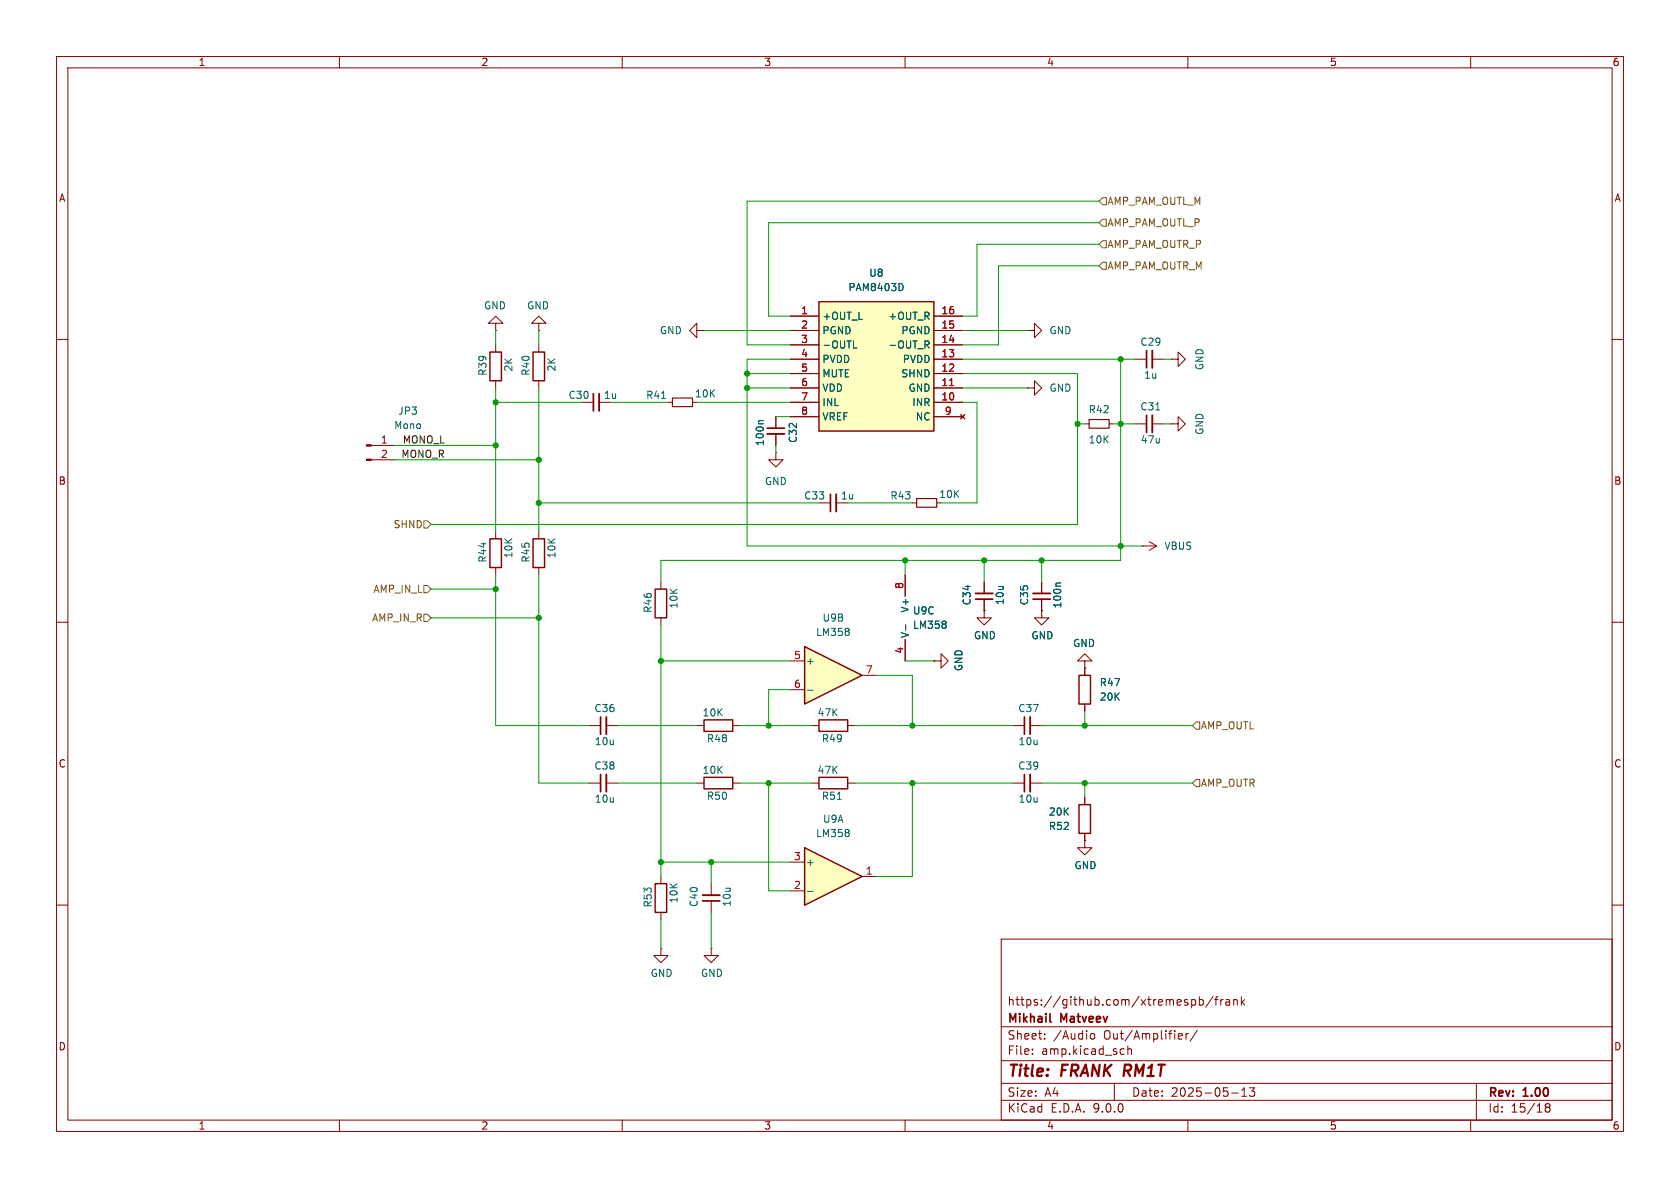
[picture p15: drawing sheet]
<svg xmlns="http://www.w3.org/2000/svg" width="297mm" height="210mm" viewBox="0 0 297 210" stroke-linecap="round" stroke-linejoin="round" font-family="sans-serif">
<defs><g id="words">
<g font-size="2.8" fill="#840000">
<text x="178" y="190.9">Title:</text>
<text x="187.7" y="190.9">FRANK RM1T</text>
</g>
<g font-size="2.1" fill="#840000">
<text x="178" y="178">https://github.com/xtremespb/frank</text>
<text x="178" y="184">Sheet:</text>
<text x="178" y="181.2">Mikhail</text>
<text x="186.2" y="184">/Audio</text>
<text x="187.6" y="181.2">Matveev</text>
<text x="195.2" y="184">Out/Amplifier/</text>
<text x="178" y="186.7">File:</text>
<text x="184.1" y="186.7">amp.kicad_sch</text>
<text x="178" y="196.9">KiCad</text>
<text x="178" y="194.1">Size:</text>
<text x="184.7" y="194.1">A4</text>
<text x="185.7" y="196.9">E.D.A.</text>
<text x="193.3" y="196.9">9.0.0</text>
<text x="200" y="194.1">Date:</text>
<text x="207" y="194.1">2025-05-13</text>
<text x="263" y="194.3">Rev:</text>
<text x="263" y="196.9">Id:</text>
<text x="267.1" y="196.9">15/18</text>
<text x="269.4" y="194.3">1.00</text>
</g>
<g font-size="1.8" fill="#840000">
<text x="35" y="11.9">1</text>
<text x="85" y="11.9">2</text>
<text x="135" y="11.9">3</text>
<text x="185" y="11.9">4</text>
<text x="235" y="11.9">5</text>
<text x="285" y="11.9">6</text>
<text x="10.3" y="35.9">A</text>
<text x="285.3" y="35.9">A</text>
<text x="10.3" y="85.9">B</text>
<text x="285.3" y="85.9">B</text>
<text x="10.3" y="135.9">C</text>
<text x="285.3" y="135.9">C</text>
<text x="10.3" y="185.9">D</text>
<text x="285.3" y="185.9">D</text>
<text x="35" y="199.9">1</text>
<text x="85" y="199.9">2</text>
<text x="135" y="199.9">3</text>
<text x="185" y="199.9">4</text>
<text x="235" y="199.9">5</text>
<text x="285" y="199.9">6</text>
</g>
<g font-size="1.8" fill="#725600">
<text x="195.7" y="36.4">AMP_PAM_OUTL_M</text>
<text x="195.7" y="40.2">AMP_PAM_OUTL_P</text>
<text x="195.7" y="44">AMP_PAM_OUTR_P</text>
<text x="195.7" y="47.9">AMP_PAM_OUTR_M</text>
<text x="69.5" y="93.6">SHND</text>
<text x="65.9" y="105">AMP_IN_L</text>
<text x="65.7" y="110.1">AMP_IN_R</text>
<text x="212.2" y="129.1">AMP_OUTL</text>
<text x="212.2" y="139.3">AMP_OUTR</text>
</g>
<g font-size="1.8" fill="#006464">
<text x="149.9" y="51.7">PAM8403D</text>
<text x="153.6" y="49.1">U8</text>
<text x="85.5" y="54.9">GND</text>
<text x="93.1" y="54.9">GND</text>
<text x="116.6" y="59.3">GND</text>
<text x="145.3" y="56.7">+OUT_L</text>
<text x="145.3" y="59.3">PGND</text>
<text x="157" y="56.7">+OUT_R</text>
<text x="159.2" y="59.3">PGND</text>
<text x="185.4" y="59.3">GND</text>
<text x="90.8" y="65.8" transform="rotate(-90 90.8 65.8)">2K</text>
<text x="98.4" y="65.8" transform="rotate(-90 98.4 65.8)">2K</text>
<text x="145.3" y="61.8">-OUTL</text>
<text x="145.3" y="64.4">PVDD</text>
<text x="157" y="61.8">-OUT_R</text>
<text x="159.5" y="64.4">PVDD</text>
<text x="201.5" y="61.3">C29</text>
<text x="213" y="65.5" transform="rotate(-90 213 65.5)">GND</text>
<text x="86.2" y="66.5" transform="rotate(-90 86.2 66.5)">R39</text>
<text x="93.8" y="66.5" transform="rotate(-90 93.8 66.5)">R40</text>
<text x="100.4" y="70.7">C30</text>
<text x="106.7" y="70.7">1u</text>
<text x="114.1" y="70.7">R41</text>
<text x="122.8" y="70.5">10K</text>
<text x="145.3" y="66.9">MUTE</text>
<text x="145.3" y="69.4">VDD</text>
<text x="145.3" y="72">INL</text>
<text x="159.2" y="66.9">SHND</text>
<text x="160.5" y="69.4">GND</text>
<text x="161.2" y="72">INR</text>
<text x="185.4" y="69.4">GND</text>
<text x="202.2" y="67.2">1u</text>
<text x="69.6" y="76">Mono</text>
<text x="70.3" y="73.5">JP3</text>
<text x="145.3" y="74.5">VREF</text>
<text x="161.8" y="74.5">NC</text>
<text x="192.4" y="73.3">R42</text>
<text x="201.5" y="72.7">C31</text>
<text x="213" y="77" transform="rotate(-90 213 77)">GND</text>
<text x="135.2" y="78.9" transform="rotate(-90 135.2 78.9)">100n</text>
<text x="141.1" y="78.4" transform="rotate(-90 141.1 78.4)">C32</text>
<text x="192.4" y="78.6">10K</text>
<text x="201.6" y="78.6">47u</text>
<text x="135.1" y="86">GND</text>
<text x="142.1" y="88.5">C33</text>
<text x="148.6" y="88.5">1u</text>
<text x="157.3" y="88.5">R43</text>
<text x="165.9" y="88.2">10K</text>
<text x="86.2" y="99.6" transform="rotate(-90 86.2 99.6)">R44</text>
<text x="90.8" y="98.8" transform="rotate(-90 90.8 98.8)">10K</text>
<text x="93.8" y="99.6" transform="rotate(-90 93.8 99.6)">R45</text>
<text x="98.4" y="98.8" transform="rotate(-90 98.4 98.8)">10K</text>
<text x="205.7" y="97.4">VBUS</text>
<text x="120" y="107.7" transform="rotate(-90 120 107.7)">10K</text>
<text x="171.8" y="107.1" transform="rotate(-90 171.8 107.1)">C34</text>
<text x="177.6" y="107" transform="rotate(-90 177.6 107)">10u</text>
<text x="182" y="107.1" transform="rotate(-90 182 107.1)">C35</text>
<text x="187.8" y="107.6" transform="rotate(-90 187.8 107.6)">100n</text>
<text x="115.4" y="108.4" transform="rotate(-90 115.4 108.4)">R46</text>
<text x="144.2" y="112.6">LM358</text>
<text x="145.3" y="110.1">U9B</text>
<text x="160.9" y="112.9" transform="rotate(-90 160.9 112.9)">V-</text>
<text x="160.9" y="108.4" transform="rotate(-90 160.9 108.4)">V+</text>
<text x="161.3" y="108.8">U9C</text>
<text x="161.3" y="111.4">LM358</text>
<text x="172.1" y="113.2">GND</text>
<text x="182.2" y="113.2">GND</text>
<text x="142.4" y="117.7">+</text>
<text x="170.4" y="118.7" transform="rotate(-90 170.4 118.7)">GND</text>
<text x="189.6" y="114.6">GND</text>
<text x="194.3" y="121.5">R47</text>
<text x="194.3" y="124.1">20K</text>
<text x="105" y="126.1">C36</text>
<text x="105" y="131.9">10u</text>
<text x="124.1" y="126.8">10K</text>
<text x="124.9" y="131.4">R48</text>
<text x="144.4" y="126.8">47K</text>
<text x="145.2" y="131.4">R49</text>
<text x="179.9" y="126.1">C37</text>
<text x="180" y="131.9">10u</text>
<text x="105" y="136.2">C38</text>
<text x="124.1" y="137">10K</text>
<text x="144.4" y="137">47K</text>
<text x="179.9" y="136.2">C39</text>
<text x="105" y="142.1">10u</text>
<text x="124.9" y="141.6">R50</text>
<text x="145.2" y="141.6">R51</text>
<text x="180" y="142.1">10u</text>
<text x="144.2" y="148.2">LM358</text>
<text x="145.4" y="145.6">U9A</text>
<text x="185.3" y="146.9">R52</text>
<text x="185.3" y="144.4">20K</text>
<text x="142.4" y="153.3">+</text>
<text x="189.9" y="153.8">GND</text>
<text x="115.4" y="160.5" transform="rotate(-90 115.4 160.5)">R53</text>
<text x="120" y="159.8" transform="rotate(-90 120 159.8)">10K</text>
<text x="123.5" y="160.4" transform="rotate(-90 123.5 160.4)">C40</text>
<text x="129.4" y="160.4" transform="rotate(-90 129.4 160.4)">10u</text>
<text x="114.9" y="172.9">GND</text>
<text x="123.8" y="172.9">GND</text>
</g>
<g font-size="1.8" fill="#a90000">
<text x="141.5" y="55.6">1</text>
<text x="141.5" y="58.2">2</text>
<text x="166.3" y="55.6">16</text>
<text x="166.3" y="58.2">15</text>
<text x="141.5" y="60.7">3</text>
<text x="141.5" y="63.2">4</text>
<text x="141.5" y="65.8">5</text>
<text x="166.3" y="60.7">14</text>
<text x="166.3" y="63.2">13</text>
<text x="166.3" y="65.8">12</text>
<text x="141.5" y="68.3">6</text>
<text x="141.5" y="70.9">7</text>
<text x="166.3" y="68.3">11</text>
<text x="166.3" y="70.9">10</text>
<text x="141.5" y="73.4">8</text>
<text x="166.9" y="73.4">9</text>
<text x="67.2" y="78.5">1</text>
<text x="67.2" y="81">2</text>
<text x="159.8" y="104.2" transform="rotate(-90 159.8 104.2)">8</text>
<text x="140.3" y="116.6">5</text>
<text x="153" y="119.1">7</text>
<text x="159.8" y="115.6" transform="rotate(-90 159.8 115.6)">4</text>
<text x="140.3" y="121.7">6</text>
<text x="140.3" y="152.1">3</text>
<text x="153" y="154.7">1</text>
<text x="140.3" y="157.2">2</text>
</g>
<g font-size="1.8" fill="#0f0f0f">
<text x="70.9" y="81">MONO_R</text>
<text x="71.3" y="78.5">MONO_L</text>
</g>
</g></defs>
<g fill="none" stroke="#840000" stroke-width=".18">
<path d="M10 10h277v190h-277zM12 12h273v186h-273zM60 10v2M110 10v2M160 10v2M210 10v2M260 10v2M87.6 57.2h1.3l-1.3-1.3-1.2 1.3h1.2v1.2M87.6 58.4h.1M95.2 57.2h1.3l-1.3-1.3-1.2 1.3h1.2v1.2M95.2 58.4h.1M123.2 58.4v-1.2l-1.3 1.2 1.3 1.3v-1.3h1.3"/>
<path d="M124.5 58.4h.1M10 60h2M95.2 61v1.2M95.2 67.3v1.3M118.1 71.1h.8M122.4 71.1h.8M285 60h2M161.3 88.9h.8M165.6 88.9h.8M10 110h2M160 101.6v3.8M160 113v3.8"/>
<path d="M184.1 108v1.2h1.3l-1.3 1.3-1.2-1.3h1.2M184.1 108h.1M285 110h2M104.1 128.3h2.1M107.2 128.3h2M143.5 138.4h1.3M149.9 138.4h1.2M10 160h2M125.7 167.6v1.3h1.3l-1.3 1.3-1.2-1.3h1.2M125.7 167.6h.1M177 166h108v32h-108zM210.7 176.8l.4-.1 .3 .3v.4l-.2 .2h-.5"/>
<path d="M212 176.8l.5-.1 .2 .3v.4l-.1 .2h-.6M212 176.2v1.5M214.5 176.1l-1.3 2M214.7 176.7h.6M215.3 176.2l-.3 .2v1.3M215.8 176.7v1M216.2 176.7l-.2 .1-.2 .2M216.7 176.8h.6l.1 .9M217.4 177.1h-.5a.29 .29 0 0 0-.2 .3 .29 .29 0 0 0 .2 .3l.5-.1M218.1 176.8l.2-.1 .4 .1v.9M218.1 176.7v1M219.5 176.2v1.5"/>
<path d="M219.6 177.1l.4 .6M220 176.7l-.5 .6M285 160h2M60 198v2M110 198v2M160 198v2M177 194.5h108M177 191.5h108M177 187.5h108M177 181.5h108M182.5 186.3v.1M182.5 185.5v.1"/>
<path d="M184.7 183.6v.1M184.7 182.8v.1M192.7 183l.3-.3 .4 .1 .1 .2v.4l-.1 .2-.4 .1-.3-.3M197 191.5v3M198.6 185.4l.1 .1M198.7 186.3l-.1 .1M199.4 184.9v1.5M199.4 185.5l.2-.1 .4 .1v.9M208.5 182.7l.5 .1v.3l-.7 .1M209 183.6l-.5 .1M209.7 182.7v1M210 198v2"/>
<path d="M210.1 182.7l-.3 .1-.1 .2M211.7 182.1l-1.3 2M217.7 193.2h1.2M219.5 193.8h.9M219.5 192.7l.5-.4v1.5M220.9 192.3h.9l-.5 .6 .4 .1v.7l-.2 .1h-.4l-.2-.1M260 198v2M261 191.5v6.5M273.5 195.7l-.3-.2 .3-.4 .4 .1 .1 .2-.3 .3M273.5 195.7l-.3 .3v.5l.3 .1 .4-.1 .1-.2v-.4l-.3-.2M273.5 195.7h.2"/>
</g>
<path d="M106.2 126.7v3.1M185.6 180.5l.2 .2" fill="none" stroke="#840000" stroke-width=".3"/>
<path d="M107.2 126.7v3.1" fill="none" stroke="#840000" stroke-width=".33"/>
<path d="M117 70.4h.7M160.1 110.4v1M167.2 109.9v.3M167.2 110.5v.4M148 141.3h.7" fill="none" stroke="#006464" stroke-width=".18"/>
<path d="M94.2 62.2h2.1v5.1h-2.1zM144.8 137.4h5.1v2h-5.1z" fill="none" stroke="#840000" stroke-width=".25"/>
<path d="M118.9 70.4h3.5v1.5h-3.5zM162.1 88.1h3.5v1.6h-3.5z" fill="none" stroke="#840000" stroke-width=".2"/>
<path d="M144.8 53.3h20.3v22.9h-20.3z" fill="#ffffc2"/>
<path d="M144.8 53.3h20.3v22.9h-20.3z" fill="none" stroke="#840000" stroke-width=".25"/>
<g fill="none" stroke="#840000" stroke-width=".18">
<path d="M139.7 55.9h5.1M139.7 58.4h5.1M165.1 55.9h5.1M165.1 58.4h5.1M137.2 73.7v2M137.2 76.7v2M139.7 61h5.1M139.7 63.5h5.1M139.7 66h5.1M139.7 68.6h5.1M139.7 71.1h5.1M139.7 73.7h5.1"/>
<path d="M165.1 61h5.1M165.1 63.5h5.1M165.1 66h5.1M165.1 68.6h5.1M165.1 71.1h5.1M165.1 73.7h5.1M169.8 73.3l.8 .7M170.6 73.3l-.8 .7M137.2 80v1.3h1.2l-1.2 1.3-1.3-1.3h1.3M137.2 80h.1M144.8 88.9h2M147.8 88.9h2.1"/>
</g>
<path d="M159.4 50.2l.3 .5-.3 .6M134.9 74.4h-.6l-.2 .1M150.9 61.5h.6M163.8 60.9l.4 .6M164 60.3l.2 .2v.3l-.2 .1" fill="none" stroke="#006464" stroke-width=".18"/>
<path d="M167.9 68.2h.7" fill="none" stroke="#a90000" stroke-width=".18"/>
<path d="M135.6 75.7h3.1M146.8 87.4v3" fill="none" stroke="#840000" stroke-width=".3"/>
<path d="M135.6 76.7h3.1M147.8 87.4v3" fill="none" stroke="#840000" stroke-width=".33"/>
<path d="M142.2 114.3l10.2 5.1-10.2 5.1z" fill="#ffffc2"/>
<path d="M115.8 104.1h2.1v5.1h-2.1zM142.2 114.3l10.2 5.1-10.2 5.1zM190.8 119.4h2v5.1h-2z" fill="none" stroke="#840000" stroke-width=".25"/>
<g fill="none" stroke="#840000" stroke-width=".18">
<path d="M201.9 96.5h.1M201.9 96.5h2.6M203.2 95.8l1.3 .7M204.5 96.5l-1.3 .8M116.8 102.9v1.2M116.8 109.2v1.3M139.7 116.8h2.5M152.4 119.4h2.5M165.1 116.8h1.3v-1.2l1.2 1.2-1.2 1.3v-1.3M165.1 116.8h.1M174 108v1.2h1.3l-1.3 1.3-1.3-1.3h1.3M174 108h.1"/>
<path d="M174 102.9v2M174 105.9v2.1M184.1 102.9v2M184.1 105.9v2.1M191.8 116.8h1.2l-1.2-1.2-1.3 1.2h1.3v1.3M191.8 118.1h.1M191.8 118.1v1.3M139.7 121.9h2.5M191.8 124.5v1.2"/>
</g>
<path d="M150.1 111.2v.3M150.1 111.7v.5M187.5 103.1h-.6l-.2 .2M142.8 122h.9" fill="none" stroke="#006464" stroke-width=".18"/>
<path d="M172.5 105.9h3M182.6 105.9h3.1" fill="none" stroke="#840000" stroke-width=".3"/>
<path d="M172.5 104.9h3M182.6 104.9h3.1" fill="none" stroke="#840000" stroke-width=".33"/>
<path d="M142.2 149.9l10.2 5-10.2 5.1z" fill="#ffffc2"/>
<path d="M86.6 62.2h2v5.1h-2zM86.6 95.3h2v5h-2zM94.2 95.3h2.1v5h-2.1zM124.5 137.4h5v2h-5zM124.5 127.3h5v2h-5zM144.8 127.3h5.1v2h-5.1zM115.8 156.2h2.1v5.1h-2.1zM142.2 149.9l10.2 5-10.2 5.1zM190.8 142.2h2v5.1h-2z" fill="none" stroke="#840000" stroke-width=".25"/>
<g fill="none" stroke="#840000" stroke-width=".18">
<path d="M139.7 55.9h5.1M139.7 58.4h5.1M165.1 55.9h5.1M165.1 58.4h5.1M181.6 58.4h1.3v-1.2l1.2 1.2-1.2 1.3v-1.3M181.6 58.4h.1M65.6 78.7h4.2M87.6 61v1.2M87.6 67.3v1.3M102.9 71.1h2M105.9 71.1h2M137.2 73.7v2"/>
<path d="M137.2 76.7v2M139.7 71.1h5.1M139.7 63.5h5.1M139.7 61h5.1M139.7 66h5.1M139.7 68.6h5.1M139.7 73.7h5.1M165.1 71.1h5.1M165.1 63.5h5.1M165.1 61h5.1M165.1 66h5.1M165.1 68.6h5.1"/>
<path d="M165.1 73.7h5.1M169.8 73.3l.8 .7M170.6 73.3l-.8 .7M181.6 68.6h1.3v-1.3l1.2 1.3-1.2 1.3v-1.3M181.6 68.6h.1M191.8 74.9h.7M196.1 74.9h.7M200.7 74.9h2M200.7 63.5h2M203.7 74.9h2M203.7 63.5h2M207 74.9h1.3v-1.2l1.2 1.2-1.2 1.3v-1.3"/>
<path d="M207 74.9h.1M207 63.5h1.3v-1.3l1.2 1.3-1.2 1.3v-1.3M207 63.5h.1M65.6 81.3h4.2M87.6 94v1.3M95.2 94v1.3M87.6 100.3v1.3M95.2 100.3v1.3M160 101.6v3.8M160 113v3.8M165.1 116.8h.1M174 108h.1"/>
<path d="M174 102.9v2M174 105.9v2.1M184.1 108h.1M184.1 102.9v2M184.1 105.9v2.1M191.8 118.1h.1M191.8 118.1v1.3M104.1 138.4h2.1M107.2 138.4h2M123.2 138.4h1.3M123.2 128.3h1.3M129.5 138.4h1.3"/>
<path d="M129.5 128.3h1.3M143.5 128.3h1.3M149.9 128.3h1.2M179.1 138.4h2M179.1 128.3h2M182.1 138.4h2M182.1 128.3h2M191.8 124.5v1.2M116.8 154.9v1.3M125.7 156.2v2M125.7 159.3v2M139.7 152.4h2.5"/>
<path d="M139.7 157.5h2.5M152.4 154.9h2.5M191.8 148.6v1.3h1.2l-1.2 1.2-1.3-1.2h1.3M191.8 148.6h.1M191.8 141v1.2M191.8 147.3v1.3M116.8 167.6v1.3h1.3l-1.3 1.3-1.2-1.3h1.2M116.8 167.6h.1M116.8 161.3v1.3"/>
</g>
<g fill="none" stroke="#006464" stroke-width=".18">
<path d="M159.4 50.2l.3 .5-.3 .6M134.9 74.4h-.6l-.2 .1M150.9 61.5h.6M163.8 60.9l.4 .6M164 60.3l.2 .2v.3l-.2 .1M204.3 72.5h.8M160.1 110.4v1M167.2 109.9v.3M167.2 110.5v.4M187.5 103.1h-.6l-.2 .2M142.8 157.6h.9M150.1 146.8v.3"/>
<path d="M150.1 147.3v.5"/>
</g>
<path d="M104.9 69.6v3M202.7 62v3M202.7 73.4v3.1M106.2 136.9v3.1M181.1 126.7v3.1M181.1 136.9v3.1M124.2 159.3h3.1" fill="none" stroke="#840000" stroke-width=".3"/>
<path d="M105.9 69.6v3M203.7 62v3M203.7 73.4v3.1M107.2 136.9v3.1M182.1 126.7v3.1M182.1 136.9v3.1M124.2 158.2h3.1" fill="none" stroke="#840000" stroke-width=".33"/>
<g fill="#840000" stroke="#840000" stroke-width=".18">
<path d="M64.8 78.6h.8v.3h-.8z"/>
<path d="M64.8 81.2h.8v.2h-.8z"/>
</g>
<path d="M192.5 74.2h3.6v1.5h-3.6z" fill="none" stroke="#840000" stroke-width=".2"/>
<path d="M194.9 34.9h.7v1.3h-.7l-.6-.6zM194.9 38.7h.7v1.3h-.7l-.6-.6zM194.9 42.5h.7v1.3h-.7l-.6-.6zM194.9 46.4h.7v1.2h-.7l-.6-.6zM74.9 92.1h.7l.6 .6-.6 .6h-.7zM74.9 108.6h.7l.6 .6-.6 .7h-.7zM74.9 103.5h.7l.6 .6-.6 .7h-.7zM211.5 127.6h.6v1.3h-.6l-.7-.6zM211.5 137.8h.6v1.3h-.6l-.7-.7z" fill="none" stroke="#725600" stroke-width=".18"/>
<g fill="none" stroke="#009600" stroke-width=".18">
<path d="M194.3 35.6h-62.2v25.4h7.6M194.3 39.4h-58.4v16.5h3.8M87.6 58.4v2.6M95.2 58.4v2.6M124.5 58.4h15.2M170.2 58.4h11.4M194.3 43.2h-21.6v12.7h-2.5M194.3 47h-17.8v14h-6.3M69.8 78.7h17.8M87.6 71.1h15.3M87.6 68.6v25.4M95.2 68.6v25.4"/>
<path d="M107.9 71.1h10.2M123.2 71.1h16.5M132.1 66h7.6M132.1 68.6h7.6M137.2 73.7h2.5M137.2 78.7v1.3M139.7 63.5h-7.6v33h69.8M170.2 71.1h2.5v17.8h-6.3M170.2 66h20.3v26.7h-114.3M170.2 63.5h30.5M170.2 68.6h11.4M190.5 74.9h1.3"/>
<path d="M196.8 74.9h3.9M198.1 63.5v35.6h-81.3v3.8M205.7 63.5h1.3M205.7 74.9h1.3M69.8 81.3h25.4M95.2 88.9h49.6M149.9 88.9h11.4M160 99.1v2.5M174 99.1v3.8M184.1 99.1v3.8M76.2 104.1h11.4M76.2 109.2h19"/>
<path d="M87.6 101.6v26.7h16.5M95.2 101.6v36.8h8.9M116.8 110.5v44.4M116.8 116.8h22.9M154.9 119.4h6.4v8.9M160 116.8h5.1M109.2 138.4h14M109.2 128.3h14M130.8 138.4h12.7M130.8 128.3h12.7M135.9 138.4v19.1h3.8M139.7 121.9h-3.8v6.4"/>
<path d="M151.1 138.4h28M151.1 128.3h28M161.3 138.4v16.5h-6.4M184.1 138.4h26.7M184.1 128.3h26.7M191.8 125.7v2.6M191.8 138.4v2.6M116.8 152.4h22.9M125.7 152.4v3.8M116.8 162.6v5M125.7 161.3v6.3"/>
</g>
<path d="M167.9 68.2h.7" fill="none" stroke="#a90000" stroke-width=".18"/>
<g fill="#009600" stroke="#009600" stroke-width=".18">
<circle cx="95.2" cy="81.3" r=".46"/>
<circle cx="87.6" cy="71.1" r=".46"/>
<circle cx="132.1" cy="68.6" r=".46"/>
<circle cx="132.1" cy="66" r=".46"/>
<circle cx="95.2" cy="88.9" r=".46"/>
<circle cx="87.6" cy="78.7" r=".46"/>
<circle cx="174" cy="99.1" r=".46"/>
<circle cx="198.1" cy="96.5" r=".46"/>
<circle cx="184.1" cy="99.1" r=".46"/>
<circle cx="160" cy="99.1" r=".46"/>
<circle cx="191.8" cy="128.3" r=".46"/>
<circle cx="191.8" cy="138.4" r=".46"/>
<circle cx="161.3" cy="138.4" r=".46"/>
<circle cx="161.3" cy="128.3" r=".46"/>
<circle cx="125.7" cy="152.4" r=".46"/>
<circle cx="135.9" cy="138.4" r=".46"/>
<circle cx="135.9" cy="128.3" r=".46"/>
<circle cx="116.8" cy="116.8" r=".46"/>
<circle cx="116.8" cy="152.4" r=".46"/>
<circle cx="198.1" cy="74.9" r=".46"/>
<circle cx="190.5" cy="74.9" r=".46"/>
<circle cx="198.1" cy="63.5" r=".46"/>
<circle cx="87.6" cy="104.1" r=".46"/>
<circle cx="95.2" cy="109.2" r=".46"/>
</g>
<use href="#words"/>
</svg>
